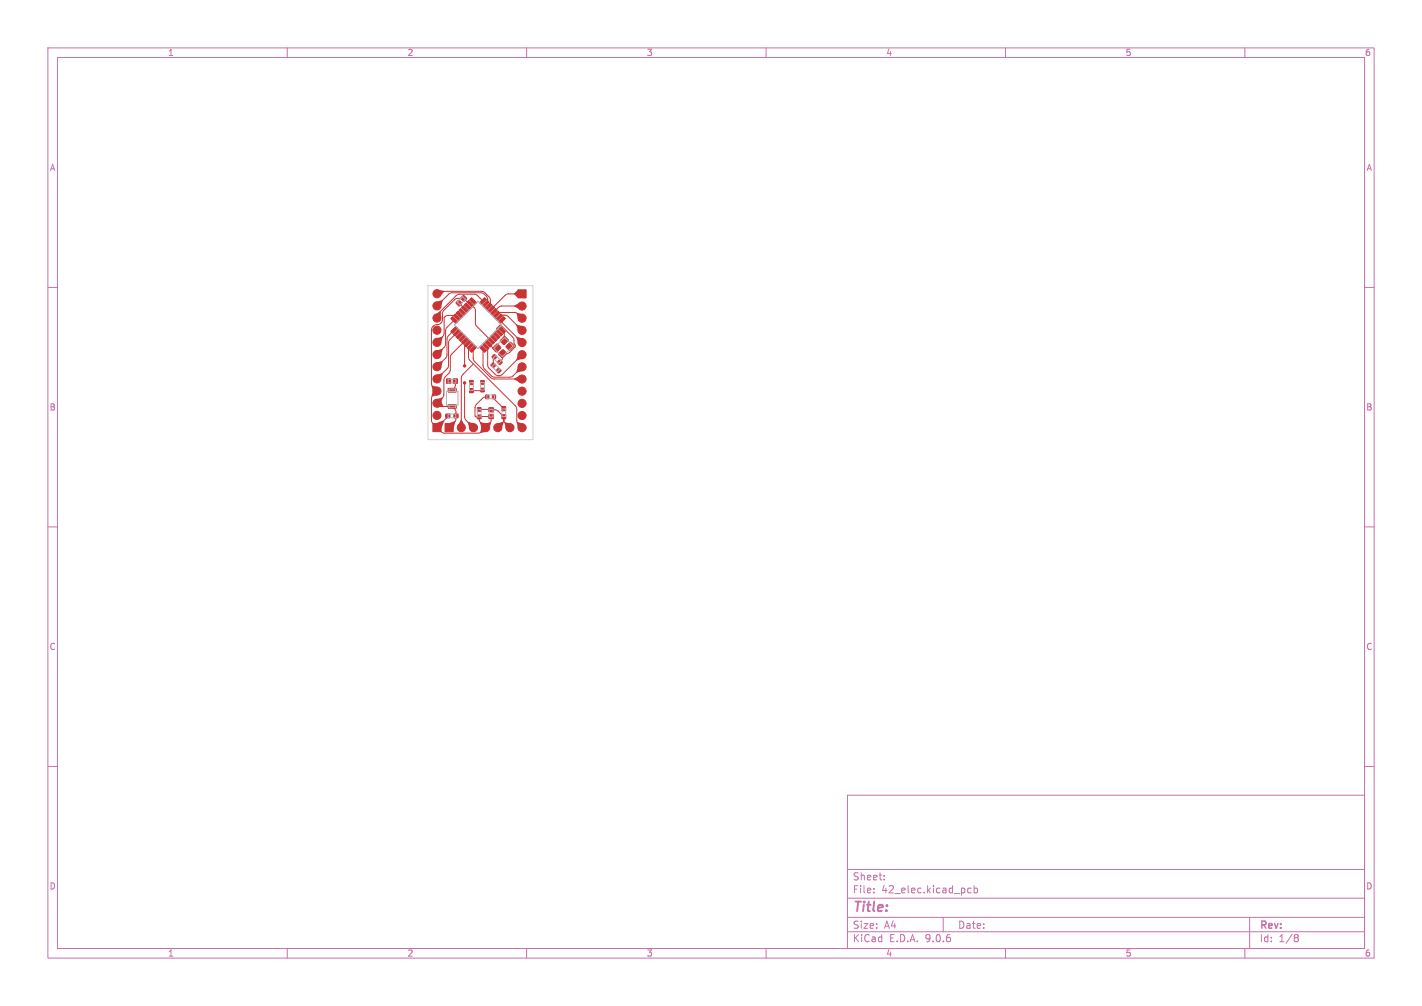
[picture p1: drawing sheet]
<svg xmlns="http://www.w3.org/2000/svg" width="297mm" height="210mm" viewBox="0 0 297 210" stroke-linecap="round" stroke-linejoin="round" font-family="sans-serif">
<defs><g id="words">
<text font-size="2.8" fill="#c872ab" x="178" y="190.9">Title:</text>
<g font-size="2.1" fill="#c872ab">
<text x="178" y="184">Sheet:</text>
<text x="178" y="186.7">File:</text>
<text x="184.1" y="186.7">42_elec.kicad_pcb</text>
<text x="178" y="196.9">KiCad</text>
<text x="178" y="194.1">Size:</text>
<text x="184.7" y="194.1">A4</text>
<text x="185.7" y="196.9">E.D.A.</text>
<text x="193.3" y="196.9">9.0.6</text>
<text x="200" y="194.1">Date:</text>
<text x="263" y="194.3">Rev:</text>
<text x="263" y="196.9">Id:</text>
<text x="267.1" y="196.9">1/8</text>
</g>
<g font-size="1.8" fill="#c872ab">
<text x="35" y="11.9">1</text>
<text x="85" y="11.9">2</text>
<text x="135" y="11.9">3</text>
<text x="185" y="11.9">4</text>
<text x="235" y="11.9">5</text>
<text x="285" y="11.9">6</text>
<text x="10.3" y="35.9">A</text>
<text x="285.4" y="35.9">A</text>
<text x="10.3" y="85.9">B</text>
<text x="285.3" y="85.9">B</text>
<text x="10.3" y="135.9">C</text>
<text x="285.3" y="135.9">C</text>
<text x="10.3" y="185.9">D</text>
<text x="285.3" y="185.9">D</text>
<text x="35" y="199.9">1</text>
<text x="85" y="199.9">2</text>
<text x="135" y="199.9">3</text>
<text x="185" y="199.9">4</text>
<text x="235" y="199.9">5</text>
<text x="285" y="199.9">6</text>
</g>
</g></defs>
<g fill="none" stroke="#c872ab" stroke-width=".21">
<path d="M10 10h277v190h-277zM12 12h273v186h-273zM60 10v2M110 10v2M160 10v2M210 10v2M260 10v2M10 60h2M285 60h2M10 110h2M285 110h2M10 160h2"/>
<path d="M177 166h108v32h-108zM285 160h2M60 198v2M110 198v2M160 198v2M177 194.5h108M177 191.5h108M177 187.5h108M177 181.5h108M182.5 186.3v.1M182.5 185.5v.1M184.7 183.6v.1"/>
<path d="M184.7 182.8v.1M197 191.5v3M202.8 185.5l-.4-.1-.3 .3 .1 .6h.6M203.5 185.5l.4-.1 .3 .3-.2 .6h-.5M203.5 184.9v1.5M210 198v2M260 198v2M261 191.5v6.5M270.6 195.1h.3l.3 .3-.3 .3M270.6 195.7h.3M270.9 195.7l.2 .2 .1 .4-.3 .3h-.3"/>
</g>
<g fill="#c83434" stroke="#c83434" stroke-width=".21">
<path d="M93.6 81.1h1.6l.1 .7-1.6 .1z"/>
<path d="M93.6 84.5h1.6l.1 .7-1.6 .1z"/>
<path d="M93 88.4h1.7v1.7h-1.7z"/>
<path d="M98.1 79.4h.7v.9h-.7z"/>
<path d="M98.1 81.1h.7v.9h-.7z"/>
<path d="M102.9 82.5h.6v.7h-.6z"/>
<path d="M101.5 82.5h.6v.7h-.6z"/>
<path d="M90.4 88.4h1.7v1.7h-1.7z"/>
<path d="M99.7 86.7h.8v.7h-.8z"/>
<path d="M99.7 85.1h.8v.7h-.8z"/>
<path d="M108.2 60.5h1.7v1.7h-1.7z"/>
<path d="M102.1 86.5h.9v.9h-.9z"/>
<path d="M102.1 85.1h.9v.9h-.9z"/>
<path d="M94.8 86.5h.9v.7h-.9z"/>
<path d="M93.1 86.5h.9v.7h-.9z"/>
<path d="M104.9 84.9h.7v.8h-.7z"/>
<path d="M104.9 86.6h.7v.8h-.7z"/>
<path d="M100.4 79.5h.7v.7h-.7z"/>
<path d="M100.4 81.1h.7v.7h-.7z"/>
<path d="M103.7 77.3l.5-.5 .5 .6-.5 .5-.5-.5z"/>
<path d="M103 75.8h.1l.5 .4-.6 .6-.5-.6z"/>
<path d="M93.3 79.1h.8v.9h-.8z"/>
<path d="M94.7 79.1h.8v.9h-.8z"/>
<path d="M103.9 75.5l.5-.4 .5 .5-.5 .5-.5-.4z"/>
<path d="M103.2 74h.2l.4 .5-.5 .5-.5-.5z"/>
<path d="M104.2 73.8l.8-.8 .8 .8-.9 .9-.7-.7z"/>
<path d="M106.5 71.5h.2l.7 .7-.9 .9-.8-.7z"/>
<path d="M105.3 70.3h.2l.7 .7-.9 .9-.8-.7z"/>
<path d="M103 72.6l.8-.8 .8 .8-.9 .9-.7-.7z"/>
<path d="M96.7 61.7h.2l.6 .6-.6 .6-.7-.6z"/>
<path d="M95.3 63.1l.5-.4 .7 .6-.6 .6-.6-.6z"/>
<path d="M100.2 72.5l.3-.4 1.1 1.1-.4 .4z"/>
<path d="M100.7 71.9l.4-.4 1.1 1.1-.4 .4z"/>
<path d="M101.7 71l1 1-.4 .4-1-1z"/>
<path d="M101.9 70.8l.3-.4 1.1 1.1-.4 .4z"/>
<path d="M102.8 69.8l1.1 1.1-.4 .4-1.1-1.1z"/>
<path d="M103 69.7l.4-.4 1 1-.4 .4z"/>
<path d="M103.6 69.1l.3-.4 1.1 1.1-.4 .4z"/>
<path d="M104.1 68.5l.4-.4 1.1 1.1-.4 .4z"/>
<path d="M104.1 67.2l1.1-1.1 .4 .4-1.1 1z"/>
<path d="M103.6 66.6l1-1.1 .4 .4-1.1 1.1z"/>
<path d="M103 66l1-1 .4 .4-1 1z"/>
<path d="M102.4 65.5l1.1-1.1 .4 .4-1.1 1z"/>
<path d="M101.9 64.9l1-1.1 .4 .4-1.1 1.1z"/>
<path d="M101.3 64.3l1-1 .4 .4-1 1z"/>
<path d="M101.8 62.7l.4 .4-1.1 1.1-.4-.4z"/>
<path d="M101.2 62.1l.4 .4-1.1 1.1-.3-.4z"/>
<path d="M98.1 62.5l.4-.4 1.1 1.1-.4 .4z"/>
<path d="M97.9 62.7l1.1 1.1-.4 .4-1.1-1.1z"/>
<path d="M97.4 63.3l1 1-.4 .4-1-1z"/>
<path d="M96.8 63.8l1.1 1.1-.4 .4-1.1-1.1z"/>
<path d="M96.2 64.4l1.1 1.1-.4 .3-1.1-1z"/>
<path d="M95.7 65l1 1-.4 .4-1-1z"/>
<path d="M94.7 65.9l.4-.4 1.1 1.1-.4 .4z"/>
<path d="M94.5 66.1l1.1 1.1-.4 .3-1.1-1z"/>
<path d="M94.1 69.2l1.1-1.1 .4 .4-1.1 1.1z"/>
<path d="M94.7 69.8l1.1-1.1 .4 .4-1.1 1.1z"/>
<path d="M95.3 70.3l1-1 .4 .4-1 1z"/>
<path d="M95.8 70.9l1.1-1.1 .4 .4-1.1 1.1z"/>
<path d="M96.4 71.5l1.1-1.1 .4 .4-1.1 1.1z"/>
<path d="M98 71l.4 .4-1 1-.4-.4z"/>
<path d="M97.5 72.6l1.1-1.1 .4 .4-1.1 1.1z"/>
<path d="M98.1 73.2l1.1-1.1 .4 .4-1.1 1.1z"/>
<circle cx="96.3" cy="89.3" r=".85"/>
<circle cx="98.9" cy="89.3" r=".85"/>
<circle cx="101.4" cy="89.3" r=".85"/>
<circle cx="104" cy="89.3" r=".85"/>
<circle cx="106.5" cy="89.3" r=".85"/>
<circle cx="91.3" cy="86.7" r=".85"/>
<circle cx="91.3" cy="84.2" r=".85"/>
<circle cx="91.3" cy="81.6" r=".85"/>
<circle cx="91.3" cy="79.1" r=".85"/>
<circle cx="91.3" cy="76.6" r=".85"/>
<circle cx="91.3" cy="74" r=".85"/>
<circle cx="91.3" cy="71.5" r=".85"/>
<circle cx="91.3" cy="68.9" r=".85"/>
<circle cx="91.3" cy="66.4" r=".85"/>
<circle cx="91.3" cy="63.9" r=".85"/>
<circle cx="91.3" cy="61.3" r=".85"/>
<circle cx="109" cy="63.9" r=".85"/>
<circle cx="109" cy="66.4" r=".85"/>
<circle cx="109" cy="69" r=".85"/>
<circle cx="109" cy="71.5" r=".85"/>
<circle cx="109" cy="74" r=".85"/>
<circle cx="109" cy="76.6" r=".85"/>
<circle cx="109" cy="79.1" r=".85"/>
<circle cx="109" cy="81.7" r=".85"/>
<circle cx="109" cy="84.2" r=".85"/>
<circle cx="109" cy="86.7" r=".85"/>
<circle cx="109" cy="89.3" r=".85"/>
<circle cx="100.8" cy="79.8" r=".25"/>
<circle cx="93.7" cy="79.6" r=".25"/>
<circle cx="103.8" cy="72.6" r=".25"/>
<circle cx="106.5" cy="72.3" r=".25"/>
<circle cx="104.2" cy="77.4" r=".25"/>
<circle cx="105.3" cy="71.1" r=".25"/>
<circle cx="97" cy="76.4" r=".25"/>
<circle cx="97" cy="79.9" r=".25"/>
<circle cx="98.5" cy="79.8" r=".25"/>
<circle cx="98.9" cy="62.9" r=".25"/>
</g>
<g fill="none" stroke="#c83434" stroke-width=".21">
<path d="M91.3 61.3l.8-.5h8.7l.5 .3 1.1 1.2v1l-.4 .7M94.9 66.8l-1.8 1.9-.1 3.5-1.7 1.8M94.9 68.9l-1.3 1.2-.2 .4-.1 4-2 2.1M95.1 79.6l-.1 1.1-.6 .8M95.4 66.3l-.5-.4-1.3-.1-.4 .1-.4 .4-.1 3.5-.2 .4-1.2 1.3M95.4 69.4l-1.5 1.6-.2 .3-.1 5.4-2.3 2.4M95.9 63.3l1.2 1.3M97 79.9l.1 7.3 .2 .5 1.6 1.6M97.1 71.1l-2.9 3.1-.2 3.3-1.1 1.3-.2 .4v3.4l-1.4 1.6 .7 .7h2.4l.8 .8v1.1M97.1 64.6h.1M97.7 71.7l-.7 .7v4M98.3 72.3l-.4 .7 .1 2 9.7 9.8 .2 .6 .1 2.6 1 1.3"/>
<path d="M98.8 72.8v2l.2 .5 3.7 3.7 .5 .1h5.8M98.9 76l-2.3 2.3-.2 .4-.1 10.5M100.9 72.8v3.8l2 2 3.9 .1 2.2-2.1M100.9 62.9l-1.6-1.4h-3.7l-4.1 4-.2 .9M101.4 72.3l.5 .7v3.5l1.5 1.6a1.15 1.15 0 0 0 1.5 0l4.1-4.1M101.4 63.4a1.11 1.11 0 0 0 .2-1.6l-.6-.5-.5-.2h-6.3l-.4 .2-2.5 2.6M102 71.7l1 .9h.8l.3-.3M102.6 71.1l-3.1-3.1-.2-.5-.1-3.1-.9-1h-.3l-1.2-1.1h-1.4l-.5 .3-2.3 2.4-.2 1.7a1.31 1.31 0 0 1-1.5 1.1l-.6 .4-.2 .6v11.3l.2 .5 1 1-1 1-.2 .4 .1 5.1 1.9 2 .5 .3h7.3l.6-.2 1.8-1.8 .3-.7v-.7h-2.5M103.3 74.5l-.3 .2v1.5M103.7 65.7l.8-.5h3.1l.5 .3 .9 .9M104.3 69.4l-.4-.4-.1-.5 .6-.6h.2l2.6 2.6 .1 .4 .1 .9 .2 .2v.4l-1.3 1.3-.4 .1h-.9M104.3 66.3l.7-.5 1 .1 3 3.1"/>
<path d="M104.8 68.9l.5 .5v1.7M104.8 66.8v.5l4.2 4.2M105 74.6l-.2 .5-.4 .5M109 63.9h-4.4l-.4 .2-1.1 1M109 61.3l-3.2 .1-3.2 3.2M93.5 87.1l-2.2 2.2M95.2 87.1l-.2 .9-1.2 1.3M100.1 85.5l3.3 .1 .7 .2 1.1 1.2v.6l-.2 .6-1 1.1M100.1 87l.1 1 1.2 1.3M100.8 81.4l-.2 .2h-2.1M101.5 82.8l-.7 .3-1.5 1.7-.1 2 .2 .2h.7M101.5 82.8h.3"/>
<path d="M103.2 82.8v.5l2 2M105.2 87.6l.2 .6 1.1 1.1"/>
</g>
<g fill="#c83434">
<path d="M105.4 88.3l.1-.1 1.2 .2-.2 .9-.8 .1z"/>
<path d="M103.8 88.4l1.2-.4 .2 .1-.4 1.3-.8-.1z"/>
<path d="M103.3 72.5l.4-.1v.5l-.4-.2z"/>
<path d="M103.7 72.4l.3-.2 .2 .2-.2 .3z"/>
<path d="M90.1 80.6l.2-.1 1.1 .3-.1 .8-.9 .2z"/>
<path d="M100.2 88.2l.2-.1 1.2 .3-.2 .9-.8 .1z"/>
<path d="M90.4 81.5l.9 .1 .1 .9-1.1 .3-.2-.1z"/>
<path d="M90.9 88.4l1.7-.7 .2 .2-.7 1.7-.8-.3z"/>
<path d="M101.3 88.4l1.1-.3 .2 .1-.3 1.2-.9-.1z"/>
<path d="M100.6 89.1l.8 .2 .2 .8-1.2 .3-.1-.2z"/>
<path d="M105.3 70.6l.2 .3-.2 .2-.2-.2z"/>
<path d="M107.4 63.8l1.2-.6 .4 .7-.4 .7z"/>
<path d="M107.3 61.3l.9-.8 .8 .8-.8 .9z"/>
<path d="M108.2 73.9l.8 .1 .2 .9-1.3 .4z"/>
<path d="M93.5 88.4l1.6-.5-.4 1.7-.9-.3z"/>
<path d="M91.1 83.3l1.3-.2-.3 1.2-.8-.1z"/>
<path d="M91.3 84.2l.7-.5 .7 1.2-1.3 .1z"/>
<path d="M107.8 67.8l1.4 .3-.2 .9-.8 .1z"/>
<path d="M107.9 65.3l1.3 .3-.2 .8-.8 .2z"/>
<path d="M107.8 70.3l1.4 .4-.2 .8-.8 .2z"/>
<path d="M107.4 79.1l1.2-.7 .4 .7-.4 .7z"/>
<path d="M96.3 87.6l.7 1.2-.7 .5-.7-.5z"/>
<path d="M107.9 88.1l1.3 .4-.2 .8-.8 .1z"/>
<path d="M108.2 76.4l.8 .2 .2 .8-1.3 .4z"/>
<path d="M97.7 88.1l1.3 .3-.1 .9-.8 .1z"/>
<path d="M91.1 63l1.4-.3-.4 1.3-.8-.1z"/>
<path d="M91.1 73.2l1.4-.3-.4 1.3-.8-.2z"/>
<path d="M91.1 70.6l1.4-.3-.4 1.3-.8-.1z"/>
<path d="M91.1 78.3l1.4-.4-.4 1.4-.8-.2z"/>
<path d="M90.8 65.7l1.3-.7v1.2l-.8 .2z"/>
<path d="M91.1 75.7l1.4-.3-.4 1.3-.8-.1z"/>
<path d="M91.4 60.5l1.4 .4-.8 .9-.7-.5z"/>
</g>
<g fill="none" stroke="#afafaf" stroke-width=".21">
<path d="M93.6 79.2h1.6v.8h-1.6zM96.6 61.9l.6 .6-1.1 1.1-.6-.5zM98.1 79.9h.8v1.6h-.8zM99.9 62.9l4.9 4.9-4.9 5-5-5zM100.4 79.8h.8v1.6h-.8zM103.1 72.7l2.3-2.2 1.8 1.7-2.3 2.3zM103.3 75.9l1.1 1.2-.5 .5-1.2-1.1zM103.5 74.2l1.2 1.1-.6 .6-1.1-1.1zM93.2 81.7h2.4v2.9h-2.4zM93.6 86.4h1.6v.8h-1.6zM93.7 81.2h1.4v.5h-1.4zM93.7 84.6h1.4v.5h-1.4z"/>
<path d="M99.7 85.4h.8v1.6h-.8zM101.7 82.4h1.6v.8h-1.6zM102.2 85.5h.8v1.6h-.8zM104.8 85.4h.8v1.6h-.8z"/>
</g>
<path d="M89.4 59.6h21.9v32.2h-21.9z" fill="none" stroke="#d0d2cd" stroke-width=".21"/>
<use href="#words"/>
</svg>
